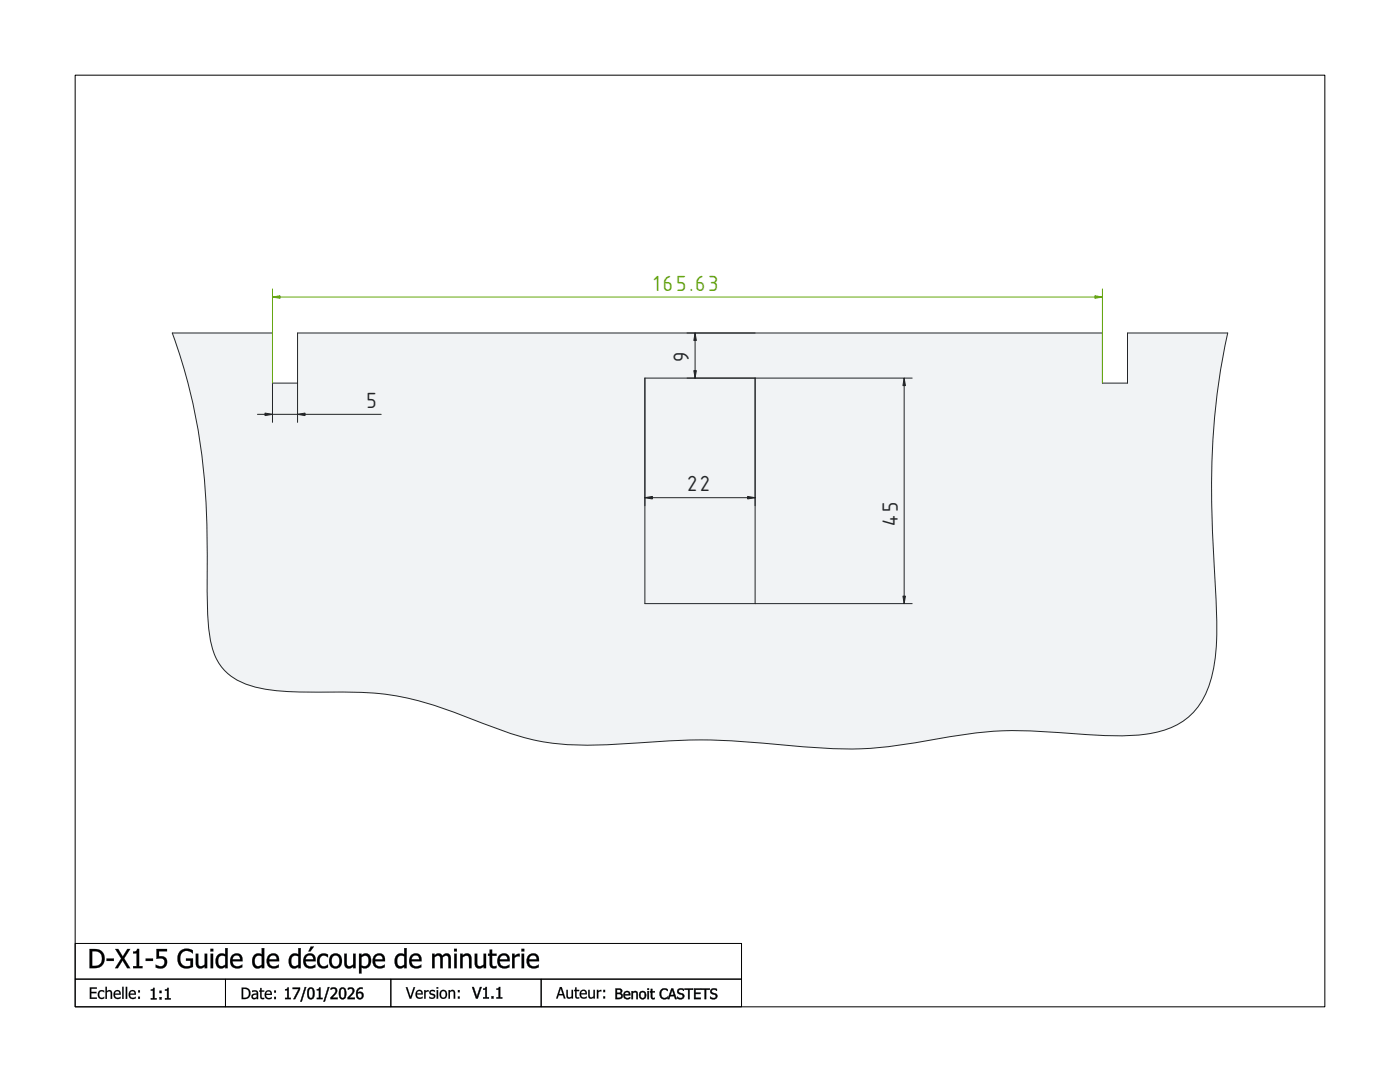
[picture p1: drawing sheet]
<svg xmlns="http://www.w3.org/2000/svg" width="279mm" height="216mm" viewBox="0 0 279 216" stroke-linecap="round" stroke-linejoin="round" font-family="sans-serif">
<defs><g id="words">
<text font-size="5.4" fill="#66a80f" x="130.4" y="58">165.63</text>
<g font-size="5.4" fill="#212529">
<text x="137.5" y="72.3" transform="rotate(-90 137.5 72.3)">9</text>
<text x="73.2" y="81.4">5</text>
<text x="137.2" y="98.1">22</text>
<text x="179.2" y="104.9" transform="rotate(-90 179.2 104.9)">45</text>
</g>
</g></defs>
<g fill="#000">
<path d="M17.9 197h1.4v.3h-1.1v.6h1.1v.3h-1.1v.8h1.1v.3h-1.4zM17.9 197v2.3h1.4v-.3l-1.1 .1v-.9h1.1v-.3h-1.1v-.6h1.1v-.3zM19.7 197.8l.4-.2h.5l.2 .1v.3a.62 .62 0 0 0-.9 0 .62 .62 0 0 0 0 .9l.4 .2 .5-.2v.3l-.3 .1a.74 .74 0 0 1-.9-.4l-.1-.7zM19.7 197.8a1.03 1.03 0 0 0 .3 1.5l.8-.1v-.3a.61 .61 0 0 1-.9 .1 .61 .61 0 0 1 0-.9l.4-.3 .5 .2v-.3a.86 .86 0 0 0-1.1 .1zM21 196.9h.3v.9l.5-.3 .5 .3 .1 1.5h-.3l-.1-1.3a.44 .44 0 0 0-.7 0v1.3h-.3zM21.1 196.9v2.4h.2v-1.3l.5-.2 .3 .2v1.3h.3v-1.1a.57 .57 0 0 0-.4-.6 .57 .57 0 0 0-.7 .2v-.9zM22.9 197.8l.5-.3 .5 .2 .2 .8h-1.2l.3 .5 .5 .1 .4-.2v.3a.95 .95 0 0 1-1.3-.2 .95 .95 0 0 1 .1-1.2zM22.9 197.8l-.2 .7 .2 .6 .8 .2 .4-.1v-.3l-.3 .1a.58 .58 0 0 1-.6 .1 .58 .58 0 0 1-.3-.6h1.2a.7 .7 0 0 0-.3-.9 .7 .7 0 0 0-.9 .2zM23.1 197.9l-.2 .4h.9v-.1a.4 .4 0 0 0-.3-.4 .4 .4 0 0 0-.4 .1zM23.1 197.9l.5-.1 .2 .5h-.9zM24.4 196.9h.3v2.4h-.3zM24.4 196.9v2.4h.3v-2.4zM25.1 196.9h.3v2.4h-.3zM25.1 196.9v2.4h.3v-2.4zM25.9 197.8l.6-.3 .4 .2 .2 .8h-1.1l.2 .5 .5 .1 .4-.2v.3a.94 .94 0 0 1-1.2-.2 .94 .94 0 0 1 0-1.2zM25.9 197.8l-.2 .7 .2 .6 .8 .2 .4-.1v-.3l-.2 .1a.58 .58 0 0 1-.7 .1 .58 .58 0 0 1-.2-.6h1.1v-.2a.68 .68 0 0 0-.4-.7 .68 .68 0 0 0-.8 .2zM26.1 197.9l-.1 .4h.8v-.1a.4 .4 0 0 0-.3-.4 .4 .4 0 0 0-.4 .1zM26.1 197.9l.5-.1 .3 .5h-1zM27.6 197.6h.3v.4h-.3zM27.6 197.6v.4h.3v-.4zM27.6 198.9h.3v.4h-.3zM27.6 198.9v.4h.3v-.4z"/>
<path d="M17.9 197h1.4v.3h-1.1v.6h1.1v.3h-1.1v.8h1.1v.3h-1.4zM19.7 197.8a.88 .88 0 0 1 1.1-.1v.3a.61 .61 0 0 0-.9 0 .61 .61 0 0 0 0 .9 .61 .61 0 0 0 .9 0v.3a.89 .89 0 0 1-1.2-.2 .89 .89 0 0 1 .1-1.2zM21.1 196.9h.2v.9a.57 .57 0 0 1 .7-.2 .57 .57 0 0 1 .4 .6v1.1h-.3v-1a.41 .41 0 0 0-.2-.5 .41 .41 0 0 0-.6 .2v1.3h-.2zM22.9 197.8a.72 .72 0 0 1 .9-.2 .72 .72 0 0 1 .3 .9h-1.2a.66 .66 0 0 0 .5 .6 .66 .66 0 0 0 .7-.2v.3a.94 .94 0 0 1-1.2-.2 .94 .94 0 0 1 0-1.2zM23.1 197.9l-.2 .4h.9a.43 .43 0 0 0-.2-.5 .43 .43 0 0 0-.5 .1zM24.4 196.9h.3v2.4h-.3zM25.1 196.9h.3v2.4h-.3zM25.9 197.8a.72 .72 0 0 1 .9-.2 .72 .72 0 0 1 .3 .9h-1.1a.66 .66 0 0 0 .4 .6 .66 .66 0 0 0 .7-.2v.3a.94 .94 0 0 1-1.2-.2 .94 .94 0 0 1 0-1.2zM26.1 197.9l-.1 .4h.8a.43 .43 0 0 0-.2-.5 .43 .43 0 0 0-.5 .1zM27.6 197.6h.3v.4h-.3zM27.6 198.9h.3v.4h-.3z"/>
<path d="M17.9 189.4h.8a1.92 1.92 0 0 1 2.2 1.9 1.92 1.92 0 0 1-2.1 1.9h-.9zM18.4 189.8v2.9a1.53 1.53 0 0 0 2-1.4 1.53 1.53 0 0 0-2-1.5zM21.3 191.3h1.4v.4h-1.4zM23 189.4h.6l.9 1.5 .9-1.5h.6l-1.2 1.8 1.2 2h-.6l-.9-1.5-1 1.5h-.5l1.2-1.9zM26.6 189.9l.5-.1 .3-.4h.4v3.4h.6v.4h-1.8v-.4h.7v-2.6h-.7zM29.1 191.3h1.4v.4h-1.4zM31.2 189.4h2.1v.4h-1.6v1a1.27 1.27 0 0 1 1.6 1.3 1.27 1.27 0 0 1-1.8 1.1l-.4-.2v-.5a.98 .98 0 0 0 1.2 .2 .98 .98 0 0 0 .5-1.1 1.29 1.29 0 0 0-1.6-.3zM35.9 189.8a2.2 2.2 0 0 1 2.6-.2v.6a1.47 1.47 0 0 0-1.9-.3 1.47 1.47 0 0 0-.6 1.8 1.36 1.36 0 0 0 2 1v-1h-.9v-.4h1.4v1.6a1.98 1.98 0 0 1-2.4-.1 1.98 1.98 0 0 1-.5-2.4zM39.1 190.3h.5v1.6a.65 .65 0 0 0 .2 .9 .65 .65 0 0 0 .9-.2l.2-.1v-2.2h.4v2.9h-.4v-.3a.98 .98 0 0 1-1.2 .3 .98 .98 0 0 1-.6-1zM42 190.3h.5v2.9h-.5zM42 189.3h.6v.5h-.6zM43.5 190.5a1.19 1.19 0 0 1 1.4-.1v-1.2h.5v4h-.5v-.3a1.13 1.13 0 0 1-1.4 .2 1.13 1.13 0 0 1-.5-1.3l.1-.7zM43.7 191a1.36 1.36 0 0 0 .3 1.8h.4l.5-.3v-1.7l-.6-.1zM46.3 190.7a1.22 1.22 0 0 1 1.5-.3 1.22 1.22 0 0 1 .6 1.4h-2a1.11 1.11 0 0 0 .7 .9 1.11 1.11 0 0 0 1.2-.2l-.1 .5a1.55 1.55 0 0 1-2-.3 1.55 1.55 0 0 1 .1-2zM46.7 190.9l-.3 .5h1.5a.73 .73 0 0 0-.4-.7 .73 .73 0 0 0-.8 .2zM50.8 190.5a1.19 1.19 0 0 1 1.4-.1v-1.2h.5v4h-.5v-.3a1.13 1.13 0 0 1-1.4 .2 1.13 1.13 0 0 1-.5-1.3l.1-.7zM51 191a1.36 1.36 0 0 0 .3 1.8h.4l.5-.3v-1.7l-.6-.1zM53.6 190.7a1.22 1.22 0 0 1 1.5-.3 1.22 1.22 0 0 1 .6 1.4h-2a1.11 1.11 0 0 0 .7 .9 1.11 1.11 0 0 0 1.2-.2l-.1 .5a1.55 1.55 0 0 1-2-.3 1.55 1.55 0 0 1 .1-2zM53.9 190.9l-.2 .5h1.5a.73 .73 0 0 0-.4-.7 .73 .73 0 0 0-.9 .2zM58.1 190.5a1.19 1.19 0 0 1 1.4-.1v-1.2h.5v4h-.5v-.3a1.13 1.13 0 0 1-1.4 .2 1.13 1.13 0 0 1-.5-1.3l.1-.7zM58.3 191a1.36 1.36 0 0 0 .3 1.8h.4l.5-.3v-1.7l-.6-.1zM60.9 190.7a1.22 1.22 0 0 1 1.5-.3 1.22 1.22 0 0 1 .6 1.4h-2a1.11 1.11 0 0 0 .7 .9 1.11 1.11 0 0 0 1.2-.2l-.1 .5a1.55 1.55 0 0 1-2-.3 1.55 1.55 0 0 1 .1-2zM61.2 190.9l-.2 .5h1.5a.73 .73 0 0 0-.4-.7 .73 .73 0 0 0-.9 .2zM62 188.9h.6l-.7 .9h-.3zM63.6 190.6a1.49 1.49 0 0 1 1.9-.1v.5a.99 .99 0 0 0-1.3-.2 .99 .99 0 0 0-.4 1.3 .95 .95 0 0 0 .7 .7 .95 .95 0 0 0 1-.3v.5a1.45 1.45 0 0 1-1.8-.1 1.45 1.45 0 0 1-.3-1.8zM66 190.6a1.34 1.34 0 0 1 1.7-.1 1.34 1.34 0 0 1 .5 1.6 1.28 1.28 0 0 1-1.4 1.1 1.28 1.28 0 0 1-1.1-1.5l.1-.6zM66.4 190.9a1.24 1.24 0 0 0 .6 1.9 1.19 1.19 0 0 0 .8-1 1.19 1.19 0 0 0-.6-1.1h-.5zM68.7 190.3h.5v1.6a.65 .65 0 0 0 .3 .9 .65 .65 0 0 0 .8-.2l.2-.1v-2.2h.5v2.9h-.5v-.3a.98 .98 0 0 1-1.2 .3 .98 .98 0 0 1-.6-1zM71.7 190.3h.4v.3a1.12 1.12 0 0 1 1.4-.2 1.12 1.12 0 0 1 .6 1.3 1.27 1.27 0 0 1-.5 1.3 1.27 1.27 0 0 1-1.5 0v1.2h-.4zM72.1 191v1.6a.96 .96 0 0 0 1.2 0 .96 .96 0 0 0 .2-1.2 .76 .76 0 0 0-.5-.7 .76 .76 0 0 0-.9 .3zM74.7 190.7a1.22 1.22 0 0 1 1.6-.3 1.22 1.22 0 0 1 .5 1.4h-2a1.11 1.11 0 0 0 .8 .9 1.11 1.11 0 0 0 1.1-.2v.5a1.55 1.55 0 0 1-2.1-.3 1.55 1.55 0 0 1 .1-2zM75.1 190.9l-.3 .5h1.6a.73 .73 0 0 0-.5-.7 .73 .73 0 0 0-.8 .2zM79.2 190.5a1.19 1.19 0 0 1 1.5-.1v-1.2h.5v4h-.5v-.3a1.13 1.13 0 0 1-1.4 .2 1.13 1.13 0 0 1-.5-1.3l.1-.7zM79.5 191a1.36 1.36 0 0 0 .2 1.8h.4l.6-.3v-1.7l-.7-.1zM82 190.7a1.22 1.22 0 0 1 1.5-.3 1.22 1.22 0 0 1 .6 1.4h-2a1.11 1.11 0 0 0 .8 .9 1.11 1.11 0 0 0 1.1-.2v.5a1.55 1.55 0 0 1-2.1-.3 1.55 1.55 0 0 1 .1-2zM82.4 190.9l-.3 .5h1.6a.73 .73 0 0 0-.5-.7 .73 .73 0 0 0-.8 .2zM86.2 190.3h.5v.3a.88 .88 0 0 1 1.6 .1 .91 .91 0 0 1 1.1-.4 .91 .91 0 0 1 .6 1v1.9h-.5v-1.7a.6 .6 0 0 0-.4-.8 .6 .6 0 0 0-.7 .6v1.9h-.5v-1.7a.62 .62 0 0 0-.4-.8 .62 .62 0 0 0-.8 .3v2.2h-.5zM90.7 190.3h.4v2.9h-.4zM90.6 189.3h.6v.5h-.6zM91.8 190.3h.5v.3a.98 .98 0 0 1 1.2-.3 .98 .98 0 0 1 .6 1v1.9h-.5v-1.7a.66 .66 0 0 0-.3-.8 .66 .66 0 0 0-.8 .2l-.2 .1v2.2h-.5zM94.8 190.3h.4v1.6a.65 .65 0 0 0 .3 .9 .65 .65 0 0 0 .8-.2l.2-.1v-2.2h.5v2.9h-.5v-.3a.98 .98 0 0 1-1.1 .3 .98 .98 0 0 1-.6-1zM97.7 189.5h.5v.8h.9v.4h-.9v1.4a.56 .56 0 0 0 .2 .7 .56 .56 0 0 0 .7-.1v.5a.92 .92 0 0 1-1.4-.9v-1.6h-.3v-.4h.3zM99.6 190.7a1.22 1.22 0 0 1 1.5-.3 1.22 1.22 0 0 1 .6 1.4h-2a1.11 1.11 0 0 0 .8 .9 1.11 1.11 0 0 0 1.1-.2v.5a1.55 1.55 0 0 1-2.1-.3 1.55 1.55 0 0 1 .1-2zM100 190.9l-.3 .5h1.6a.73 .73 0 0 0-.5-.7 .73 .73 0 0 0-.8 .2zM102.2 190.3h.5v.4l.4-.3 .6-.1v.5h-.5l-.5 .3v2.1h-.5zM104.1 190.3h.5v2.9h-.5zM104.1 189.3h.5v.5h-.5zM105.5 190.7a1.22 1.22 0 0 1 1.5-.3 1.22 1.22 0 0 1 .6 1.4h-2a1.11 1.11 0 0 0 .7 .9 1.11 1.11 0 0 0 1.2-.2l-.1 .5a1.55 1.55 0 0 1-2-.3 1.55 1.55 0 0 1 .1-2zM105.8 190.9l-.2 .5h1.5a.73 .73 0 0 0-.4-.7 .73 .73 0 0 0-.9 .2z"/>
<path d="M17.9 189.3l1.7 .1a1.4 1.4 0 0 1 1.1 .9 1.92 1.92 0 0 1-.1 2.1 1.92 1.92 0 0 1-1.8 .8h-.9zM17.9 189.4v3.8l1.6-.1 .6-.2 .6-.7 .2-.9-.4-1.2-.4-.4-.5-.2zM18.4 189.8v2.9l1.1-.1 .7-.6a1.67 1.67 0 0 0-.6-2zM18.4 189.8h.8l.6 .2a1.67 1.67 0 0 1 0 2.5l-.4 .2-1 .1zM21.3 191.3h1.4v.5h-1.4zM21.3 191.3v.4h1.4v-.4zM23 189.3h.6l.9 1.6 .9-1.6h.6l-1.2 1.9 1.2 2h-.6l-.9-1.5-1 1.5h-.6l1.3-1.9zM23 189.4l1.2 1.9-1.2 1.9h.5l1-1.6 .9 1.6h.6l-1.3-2 1.3-1.8h-.6l-.9 1.5-.9-1.5zM26.5 189.9l.6-.1 .2-.5h.5v3.5h.7v.4h-2v-.4h.8v-2.6l-.8 .1zM26.6 189.9v.3h.7v2.6h-.7v.4h1.8v-.4h-.7l.1-3.4h-.4a.56 .56 0 0 1-.8 .5zM29.1 191.3h1.5v.5h-1.5zM29.1 191.3v.4h1.4v-.4zM31.2 189.3h2.2v.5h-1.7v1l.9 .1a1.11 1.11 0 0 1 .7 1.6 1.53 1.53 0 0 1-2.2 .5v-.5l.7 .3h.6l.4-.5v-.3v-.4l-.3-.2h-1.3zM31.2 189.4v1.9l.8-.1 .6 .2a.92 .92 0 0 1 0 1.3 .92 .92 0 0 1-1.3-.1l-.2-.1v.5l.4 .2h1.1l.4-.3 .3-.4-.1-1.1-.2-.4-.4-.1h-.9v-1.1h1.6v-.4zM35.9 189.8l.8-.5h.9l.9 .3v.7a1.79 1.79 0 0 0-2.2-.1 2.33 2.33 0 0 0-.3 1.7l.7 .8 .5 .1 .8-.1v-1h-.9v-.5h1.4v1.7l-.6 .2a1.88 1.88 0 0 1-2-.3 1.88 1.88 0 0 1-.4-2.1zM35.9 189.8a2.55 2.55 0 0 0-.3 2.3l.3 .7 .6 .3 1.1 .1 .9-.3v-1.6h-1.4v.4h.9v1a1.54 1.54 0 0 1-1.7-.3 2.04 2.04 0 0 1 0-2.3l.4-.3 .5-.1 .6 .1 .7 .4v-.6l-.6-.2a1.98 1.98 0 0 0-2 .4zM39.1 190.3h.5l.1 2.3 .4 .2 .8-.3-.1-2.2h.6v2.9h-.6l.1-.3a.98 .98 0 0 1-1.2 .3 .98 .98 0 0 1-.6-1zM39.1 190.3v2.1l.2 .6a1 1 0 0 0 1.1 .1l.5-.3v.4h.4v-2.9h-.4v2.2a.69 .69 0 0 1-.7 .4 .69 .69 0 0 1-.6-.6v-2zM42 190.3h.5v2.9h-.5zM42 190.3v2.9h.5v-2.9zM42 189.3h.6v.6h-.6zM42 189.3v.5h.6v-.5zM43.5 190.5l.7-.3 .7 .2v-1.2h.6v4h-.6v-.3l-.4 .3a.94 .94 0 0 1-1.2-.3 2.07 2.07 0 0 1-.2-1.8zM43.5 190.5a1.87 1.87 0 0 0-.4 1.9l.6 .8h.6l.7-.4-.1 .4h.5v-4h-.5l.1 1.3a1.19 1.19 0 0 0-1.5 0zM43.8 191l-.2 .8 .1 .7 .5 .3 .4-.1 .3-.2v-1.7l-.6-.1zM43.7 190.9l.6-.2 .7 .1v1.7a.82 .82 0 0 1-1.1 .2 .82 .82 0 0 1-.4-.9zM46.3 190.6v.1a1.26 1.26 0 0 1 1.8-.2l.3 .6v.7h-2l.1 .5 .4 .4 .8 .1 .7-.3v.5a1.72 1.72 0 0 1-2.4-.6l-.1-1zM46.3 190.7a1.86 1.86 0 0 0 0 2.2l1.1 .3 .9-.2v-.5l-.4 .2a.98 .98 0 0 1-1 0 .98 .98 0 0 1-.5-.9h2v-.3a1.23 1.23 0 0 0-.7-1.2 1.48 1.48 0 0 0-1.4 .4zM46.7 190.9l-.3 .5h1.5a.7 .7 0 0 0-.4-.7 .7 .7 0 0 0-.8 .2zM46.6 190.8l.4-.2 .6 .1 .3 .3 .1 .5h-1.6zM50.8 190.5l.7-.3 .7 .2v-1.2h.5v4h-.5v-.3l-.4 .3a.94 .94 0 0 1-1.2-.3l-.2-.5-.1-.9 .2-.6zM50.8 190.5a1.87 1.87 0 0 0-.4 1.9l.6 .8h.6l.7-.4-.1 .4h.5v-4h-.5l.1 1.3a1.19 1.19 0 0 0-1.5 0zM51.1 191l-.3 .8 .2 .7 .5 .3 .4-.1 .3-.2v-1.7l-.6-.1zM51 190.9l.6-.2 .7 .1v1.7a.83 .83 0 0 1-1.1 .2 .83 .83 0 0 1-.4-.9zM53.6 190.6v.1a1.26 1.26 0 0 1 1.8-.2l.3 .6v.7h-2l.1 .5 .4 .4 .8 .1 .7-.3v.5a1.72 1.72 0 0 1-2.4-.6l-.1-1zM53.6 190.7a1.86 1.86 0 0 0 0 2.2l1.1 .3 .9-.2v-.5l-.4 .2a.98 .98 0 0 1-1 0 .98 .98 0 0 1-.5-.9h2a1.34 1.34 0 0 0-.7-1.5 1.48 1.48 0 0 0-1.4 .4zM53.9 190.9l-.2 .5h1.5v-.3a.77 .77 0 0 0-1.3-.2zM53.9 190.8l.4-.2 .6 .1 .2 .3 .1 .5h-1.5zM58.1 190.5l.7-.3 .7 .2v-1.2h.5v4h-.5v-.3l-.4 .3a.94 .94 0 0 1-1.2-.3 2.07 2.07 0 0 1-.2-1.8zM58.1 190.5a1.87 1.87 0 0 0-.4 1.9l.5 .8h.7l.7-.4-.1 .4h.5v-4h-.5l.1 1.3a1.19 1.19 0 0 0-1.5 0zM58.3 191l-.2 .8 .2 .7 .5 .3 .4-.1 .3-.2v-1.7l-.6-.1zM58.3 190.9l.6-.2 .7 .1v1.7a.83 .83 0 0 1-1.1 .2 .83 .83 0 0 1-.4-.9zM60.9 190.6v.1a1.26 1.26 0 0 1 1.8-.2l.3 .6v.7h-2l.1 .5 .4 .4 .8 .1 .7-.3v.5a1.72 1.72 0 0 1-2.4-.6l-.1-1zM60.9 190.7a1.86 1.86 0 0 0 0 2.2l1.1 .3 .9-.2v-.5l-.4 .2a.98 .98 0 0 1-1 0 .98 .98 0 0 1-.5-.9h2a1.34 1.34 0 0 0-.7-1.5 1.48 1.48 0 0 0-1.4 .4zM61.2 190.9l-.2 .5h1.5v-.3a.77 .77 0 0 0-1.3-.2zM61.2 190.8l.4-.2 .5 .1 .3 .3 .1 .5h-1.5zM62 188.9h.7l-.7 1h-.5zM62 188.9l-.4 1 .3-.1 .7-.9zM63.6 190.6l.6-.3h.7l.6 .2v.5l-.6-.3a.94 .94 0 0 0-1 .4 .94 .94 0 0 0-.1 1l.2 .4a1.01 1.01 0 0 0 1 .2l.5-.3v.6l-.4 .2a1.41 1.41 0 0 1-1.6-.4 1.41 1.41 0 0 1-.1-1.7zM63.7 190.7a2.01 2.01 0 0 0-.3 1.7l.2 .5 .5 .3h.5l.9-.2-.1-.5a.98 .98 0 0 1-1.3 .2 .98 .98 0 0 1-.3-1.3l.2-.5a.84 .84 0 0 1 1.1-.1l.4 .2-.1-.5a1.5 1.5 0 0 0-1.7 .2zM66 190.6a1.25 1.25 0 0 1 1.9 0 1.56 1.56 0 0 1 .3 1.8 1.56 1.56 0 0 1-1.5 .9 1.65 1.65 0 0 1-.7-2.7zM66.1 190.7a1.99 1.99 0 0 0-.1 2.2 1.35 1.35 0 0 0 1.9 0 2.09 2.09 0 0 0 0-2.3 1.3 1.3 0 0 0-1.8 .1zM66.4 190.9l-.2 .8 .2 .9a.8 .8 0 0 0 1 .1 .8 .8 0 0 0 .3-1 .79 .79 0 0 0-.3-.9 .79 .79 0 0 0-1 .1zM66.4 190.9a.71 .71 0 0 1 1.1 0h.1a1.39 1.39 0 0 1-.4 1.9 .98 .98 0 0 1-1-.4 .98 .98 0 0 1 0-1zM68.7 190.3h.5l.1 2.3 .4 .2 .8-.3v-2.2h.5v2.9h-.5v-.3a.98 .98 0 0 1-1.2 .3 .98 .98 0 0 1-.6-1zM68.7 190.3v2.1l.3 .6a1 1 0 0 0 1 .1l.5-.3v.4h.5v-2.9h-.5v2.2a.69 .69 0 0 1-.7 .4 .69 .69 0 0 1-.6-.6v-2zM71.6 190.3h.6l-.1 .3 .4-.3a.91 .91 0 0 1 1.3 .3 1.68 1.68 0 0 1-.9 2.7l-.8-.3 .1 1.3h-.6zM71.7 190.3v3.9h.4v-1.2l.4 .2a1.27 1.27 0 0 0 1.2-.4 1.85 1.85 0 0 0-.4-2.5 1.25 1.25 0 0 0-1.2 .4v-.4zM72.1 191v1.6l.7 .2 .6-.3a1.5 1.5 0 0 0-.3-1.7l-.4-.1zM72.1 191l.8-.3 .5 .3a1.25 1.25 0 0 1-.6 1.8l-.7-.1zM74.7 190.6v.1a1.26 1.26 0 0 1 1.8-.2l.3 .6 .1 .7h-2.1l.2 .5 .3 .4 .8 .1 .7-.3v.5a1.72 1.72 0 0 1-2.4-.6v-1zM74.7 190.7a1.86 1.86 0 0 0 0 2.2l1.1 .3 1-.2v-.5l-.4 .2a.98 .98 0 0 1-1.1 0 .98 .98 0 0 1-.5-.9h2a1.34 1.34 0 0 0-.6-1.5 1.48 1.48 0 0 0-1.5 .4zM75.1 190.9l-.3 .5h1.6l-.1-.3a.77 .77 0 0 0-1.2-.2zM75.1 190.8l.4-.2 .5 .1 .3 .3 .1 .5h-1.6zM79.2 190.5l.8-.3 .7 .2-.1-1.2h.6v4h-.6v-.3l-.4 .3a.94 .94 0 0 1-1.1-.3h-.1a2.07 2.07 0 0 1-.1-1.8zM79.3 190.5a1.87 1.87 0 0 0-.4 1.9l.5 .8h.7l.6-.4v.4h.5v-4h-.5v1.3a1.19 1.19 0 0 0-1.4 0zM79.5 191l-.2 .8 .1 .7 .5 .3 .4-.1 .4-.2v-1.7l-.7-.1zM79.4 190.9l.6-.2 .7 .1v1.7a.83 .83 0 0 1-1 .2 .83 .83 0 0 1-.5-.9zM82 190.6v.1a1.19 1.19 0 0 1 2.1 .2l.1 .9h-2.1l.2 .5 .3 .4 .8 .1 .7-.3v.5a1.91 1.91 0 0 1-2.1-.1 1.85 1.85 0 0 1 0-2.3zM82 190.7a1.53 1.53 0 0 0-.3 1.6 1.53 1.53 0 0 0 1.4 .9l1-.2v-.5l-.4 .2a.98 .98 0 0 1-1.1 0 .98 .98 0 0 1-.5-.9h2l-.1-1-.6-.5a1.48 1.48 0 0 0-1.4 .4zM82.4 190.9l-.3 .5h1.6l-.1-.3a.77 .77 0 0 0-1.2-.2zM82.4 190.8l.4-.2 .5 .1 .3 .3 .1 .5h-1.6zM86.2 190.3h.6l-.1 .3 .4-.3a.76 .76 0 0 1 1.2 .4l.4-.3a.78 .78 0 0 1 1 .1l.3 .6v2.1h-.5l-.1-2.2a.49 .49 0 0 0-.4-.3 .49 .49 0 0 0-.5 .2l-.2 .1 .1 2.2h-.6v-2.2a.49 .49 0 0 0-.4-.3 .49 .49 0 0 0-.5 .2l-.2 .1 .1 2.2h-.6zM86.2 190.3v2.9h.5v-2.2l.3-.2 .5-.1 .4 .3v2.2h.5l-.1-2.2 .7-.3h.3l.2 .3v2.2h.5l-.1-1.9a1.01 1.01 0 0 0-.4-1 1.11 1.11 0 0 0-1.2 .5 .86 .86 0 0 0-.8-.5 .86 .86 0 0 0-.8 .4v-.4zM90.6 190.3h.6v2.9h-.6zM90.7 190.3v2.9h.4v-2.9zM90.6 189.3h.6v.6h-.6zM90.6 189.3v.5h.6v-.5zM91.8 190.3h.6l-.1 .3 .5-.3a.85 .85 0 0 1 1.1 .2l.2 .5v2.2h-.5l-.1-2.3a.76 .76 0 0 0-1.2 .2l.1 2.1h-.6zM91.8 190.3v2.9h.5v-2.2l.8-.3h.3l.2 .3v2.2h.5v-1.9a.97 .97 0 0 0-.7-1 .97 .97 0 0 0-1.1 .4v-.4zM94.7 190.3h.6v2.3l.5 .2 .7-.3v-2.2h.5v2.9h-.5v-.3a.99 .99 0 0 1-1.7-.2zM94.8 190.3v2.1l.2 .6a1 1 0 0 0 1.1 .1l.4-.3v.4h.5v-2.9h-.5v2.2a.69 .69 0 0 1-.7 .4 .69 .69 0 0 1-.6-.6v-2zM97.7 189.5h.5v.8h.9v.4h-.9l.1 1.8 .1 .3 .7-.1v.5a.95 .95 0 0 1-1.4-.9v-1.6h-.3v-.4h.3zM97.7 189.5l.1 .8h-.4v.4h.4v2.1l.5 .4h.8v-.5l-.4 .1-.4-.1-.1-.6v-1.4h.9v-.4h-.9v-.8zM99.6 190.6v.1a1.26 1.26 0 0 1 1.8-.2v.1a1.39 1.39 0 0 1 .3 1.2h-2l.3 .8 .4 .2h.6l.7-.3v.5a1.72 1.72 0 0 1-2.4-.6l-.1-1zM99.6 190.7a1.86 1.86 0 0 0 0 2.2l1.1 .3 1-.2v-.5l-.4 .2a.98 .98 0 0 1-1.1 0 .98 .98 0 0 1-.5-.9h2l-.1-.8-.6-.7a1.48 1.48 0 0 0-1.4 .4zM100 190.9l-.3 .5h1.6l-.1-.3a.77 .77 0 0 0-1.2-.2zM100 190.8l.4-.2 .5 .1 .3 .3 .1 .5h-1.6zM102.2 190.3h.5v.4l.4-.3 .6-.1v.6h-.5l-.5 .2v2.1h-.5zM102.2 190.3v2.9h.5v-2.1l.5-.3h.5v-.5l-.5 .1-.5 .4v-.5zM104.1 190.3h.5v2.9h-.5zM104.1 190.3v2.9h.5v-2.9zM104 189.3h.6v.6h-.6zM104.1 189.3v.5h.5v-.5zM105.4 190.6l.1 .1a1.22 1.22 0 0 1 1.5-.4 1.22 1.22 0 0 1 .6 1.5h-2l.2 .8 .5 .2h.5l.7-.3v.5a1.91 1.91 0 0 1-2-.1 1.85 1.85 0 0 1-.1-2.3zM105.5 190.7a1.53 1.53 0 0 0-.3 1.6 1.53 1.53 0 0 0 1.3 .9l1-.2v-.5l-.4 .2a.98 .98 0 0 1-1 0 .98 .98 0 0 1-.5-.9h2l-.1-.8-.6-.7a1.48 1.48 0 0 0-1.4 .4zM105.8 190.9l-.2 .5h1.5v-.3a.77 .77 0 0 0-1.3-.2zM105.8 190.8l.4-.2 .5 .1 .3 .3 .1 .5h-1.5z"/>
<path d="M30.1 197.5l.7-.4v2.1h.4v.2h-1.1v-.2h.4v-1.5h-.4zM31.9 197.7h.3v.4h-.3zM31.9 199h.3v.4h-.3zM32.9 197.5l.7-.4v2.1h.4v.2h-1.1v-.2h.4v-1.5h-.4z"/>
<path d="M30.1 197.4h.4v-.3h.4l-.1 2.1 .5-.1v.4h-1.2v-.4h.4v-1.4h-.4zM30.1 197.5v.2l.5-.1v1.6h-.5v.2h1.1v-.2h-.4v-2.1h-.2a.35 .35 0 0 1-.5 .4zM31.8 197.7h.5v.5h-.5zM31.9 197.7v.4h.3v-.4zM31.8 198.9h.5v.6h-.5zM31.9 199v.4h.3v-.4zM32.9 197.4h.4l.1-.3h.3l-.1 2.1 .5-.1v.4h-1.2v-.4h.4v-1.4h-.4zM32.9 197.5v.2l.5-.1v1.6h-.5v.2h1.1v-.2h-.4v-2.1h-.2a.35 .35 0 0 1-.5 .4z"/>
<path d="M48.2 197.1a1.55 1.55 0 0 1 1.6 .4 1.17 1.17 0 0 1 .1 1.3 1.17 1.17 0 0 1-1.2 .6h-.5zM48.5 197.3v1.8a.92 .92 0 0 0 1.2-.9 .92 .92 0 0 0-1.2-.9zM50.5 198.6a.38 .38 0 0 0 .2 .6 .38 .38 0 0 0 .5-.3v-.4zM50.3 197.7l.2-.1a.66 .66 0 0 1 1 .6v1.2h-.3v-.2a.59 .59 0 0 1-1-.1 .59 .59 0 0 1 .6-.8l.4-.1v-.2l-.4-.1-.5 .1zM51.9 197.1h.3v.5h.5v.3h-.5v1.1l.2 .1h.3v.2a.56 .56 0 0 1-.8-.5v-.9h-.2v-.3h.2zM53 197.8a.72 .72 0 0 1 .9-.1 .72 .72 0 0 1 .4 .8h-1.2a.66 .66 0 0 0 .4 .6 .66 .66 0 0 0 .7-.2v.4a.94 .94 0 0 1-1.2-.2 .94 .94 0 0 1 0-1.3zM53.2 198l-.1 .3h.9a.43 .43 0 0 0-.3-.4 .43 .43 0 0 0-.5 .1zM54.7 197.6h.4v.5h-.4zM54.7 198.9h.4v.5h-.4z"/>
<path d="M48.2 197a1.48 1.48 0 0 1 1.7 .6 1.16 1.16 0 0 1 0 1.3 1.16 1.16 0 0 1-1.2 .5h-.5zM48.2 197.1v2.3l1.3-.2 .4-.6v-1l-.7-.5zM48.5 197.3v1.8a.96 .96 0 0 0 1.1-.4v-.1a.93 .93 0 0 0-.5-1.2zM48.5 197.3l.7 .1 .4 .3a1.06 1.06 0 0 1-.2 1.3l-.9 .1zM50.5 198.6v.5h.4l.3-.2v-.4zM50.5 198.6l.7-.2v.5a.45 .45 0 0 1-.4 .2 .45 .45 0 0 1-.4-.3zM50.3 197.7l.2-.1a.79 .79 0 0 1 1 .3v1.5h-.3v-.2l-.2 .1a.55 .55 0 0 1-.7 0 .55 .55 0 0 1-.1-.7l.4-.3 .6-.1a.49 .49 0 0 0-.3-.4 .49 .49 0 0 0-.6 .2zM50.3 197.7v.3l.8-.1 .1 .3a.74 .74 0 0 0-.7 .1 .74 .74 0 0 0-.3 .8l.3 .3h.4l.3-.3v.3h.3l-.1-1.6-.3-.2zM51.9 197.1h.3v.5h.5v.3h-.5v1l.1 .2h.4v.3a.58 .58 0 0 1-.8-.6v-.9h-.2v-.3h.2zM51.9 197.1v.6l-.2-.1v.3h.2l.1 1.2 .2 .2h.5v-.2h-.4l-.1-.4v-.8h.5v-.3l-.5 .1v-.6zM53 197.8a.73 .73 0 0 1 1.1 0l.2 .7h-1.2l.3 .6h.4l.5-.2v.4a.95 .95 0 0 1-1.3-.2 .95 .95 0 0 1 0-1.3zM53 197.8l-.2 .7 .2 .7 .8 .2 .4-.1v-.4l-.2 .2a.58 .58 0 0 1-.6 0 .58 .58 0 0 1-.3-.6h1.2a.8 .8 0 0 0-.4-.9h-.5zM53.2 198l-.1 .3h.9l-.2-.4zM53.2 198l.6-.2 .2 .5h-.9zM54.7 197.6h.4v.5h-.4zM54.7 197.6v.5h.4v-.5zM54.7 198.9h.4v.5h-.4zM54.7 198.9v.5h.4v-.5z"/>
<path d="M56.9 197.4l.7-.3v2h.4v.3h-1.1v-.3h.4v-1.5h-.4zM58.4 197.1h1.5v.3l-1 2h-.3l1-2.1h-1.2zM60.8 197h.3l-.9 2.9h-.2zM61.6 197.2l.4-.2a.9 .9 0 0 1 .8 1.2l-.1 .4a.72 .72 0 0 1-.7 .8 .72 .72 0 0 1-.7-.8l.1-1.1zM61.8 197.3l-.2 .7a.9 .9 0 0 0 .4 1.2 1.01 1.01 0 0 0 .4-1.4 .41 .41 0 0 0-.1-.4 .41 .41 0 0 0-.5-.1zM63.2 197.4l.7-.3v2h.5v.3h-1.2v-.3h.5v-1.5h-.5zM65.5 197h.2l-.9 2.9h-.2zM66 197.2a.8 .8 0 0 1 1.2 .2 .8 .8 0 0 1-.3 1.1l-.6 .6h1.1v.3h-1.4v-.4l.3-.2a1.13 1.13 0 0 0 .6-1.4l-.4-.1-.5 .2zM68 197.2l.4-.2a.9 .9 0 0 1 .7 1.2v.4a.72 .72 0 0 1-.7 .8 .72 .72 0 0 1-.7-.8v-1.1zM68.2 197.3l-.2 .7a.9 .9 0 0 0 .4 1.2 1.01 1.01 0 0 0 .4-1.4 .41 .41 0 0 0-.2-.4 .41 .41 0 0 0-.4-.1zM69.4 197.2a.8 .8 0 0 1 1.2 .2 .8 .8 0 0 1-.3 1.1l-.6 .6h1.1v.3h-1.4v-.4l.3-.2a1.13 1.13 0 0 0 .6-1.4l-.4-.1-.5 .2zM71.5 197.2l.7-.2 .1 .1v.3a.67 .67 0 0 0-.9 .7 .74 .74 0 0 1 1.1 .3 .74 .74 0 0 1-.6 1 .74 .74 0 0 1-.8-.9 1.56 1.56 0 0 1 .4-1.3zM71.4 198.3v.1a.5 .5 0 0 0 .2 .7 .5 .5 0 0 0 .7-.3 .5 .5 0 0 0-.4-.6z"/>
<path d="M56.9 197.3h.4v-.3h.4l-.1 2.1h.5v.3h-1.2v-.3h.4v-1.5h-.4zM56.9 197.4v.2h.5v1.6l-.5-.1v.3h1.1v-.3l-.4 .1v-2.1h-.2a.35 .35 0 0 1-.5 .3zM58.4 197h1.5v.4l-1 2h-.4l1.1-2.1-1.2 .1zM58.4 197.1v.2h1.3l-1.1 2 .3 .1 1-2v-.3zM60.8 196.9h.4l-1 3h-.3zM60.8 197l-.8 2.9h.2l.9-2.9zM61.6 197.1l.2-.1a.61 .61 0 0 1 .8 .3 1.69 1.69 0 0 1-.3 2.1 .87 .87 0 0 1-.9-.3 .87 .87 0 0 1-.1-.9l.1-.7zM61.7 197.2a2.28 2.28 0 0 0-.2 1.9 .74 .74 0 0 0 1.1 0 2.28 2.28 0 0 0-.2-1.9l-.4-.1zM61.7 197.5v1.1l.1 .5h.4l.2-.9a.56 .56 0 0 0 0-.6 .56 .56 0 0 0-.5-.2zM61.8 197.3h.4l.2 .2 .1 .9-.1 .5a.34 .34 0 0 1-.4 .3 .34 .34 0 0 1-.3-.3l-.1-.9zM63.2 197.3h.4l.1-.3h.3l-.1 2.1h.5v.3h-1.2v-.3h.5v-1.5h-.5zM63.2 197.4v.2h.5v1.6l-.5-.1v.3h1.2v-.3l-.5 .1v-2.1h-.1a.35 .35 0 0 1-.6 .3zM65.4 196.9h.4l-.9 3h-.4zM65.5 197l-.9 2.9h.2l.9-2.9zM66 197.1l.6-.1 .5 .2a.71 .71 0 0 1 .1 .9l-.9 1h1.1v.3h-1.5v-.4l1-1 .1-.3-.3-.4-.7 .2zM66 197.2v.3l.5-.2 .4 .1a.75 .75 0 0 1-.4 1.1l-.5 .5v.4h1.4v-.3h-1.2l.8-.8 .3-.6a.76 .76 0 0 0-1.3-.5zM67.9 197.1l.2-.1a.61 .61 0 0 1 .8 .3h.1a1.69 1.69 0 0 1-.4 2.1 .86 .86 0 0 1-1-1.2l.1-.7zM68 197.2a2.28 2.28 0 0 0-.2 1.9 .74 .74 0 0 0 1.1 0 2.28 2.28 0 0 0-.1-1.9l-.4-.1zM68 197.5v1.1l.2 .5h.4l.1-.9a.56 .56 0 0 0 0-.6 .56 .56 0 0 0-.5-.2zM68.1 197.3h.4l.2 .2 .1 .9-.1 .5a.34 .34 0 0 1-.3 .3 .34 .34 0 0 1-.4-.3l-.1-.9zM69.4 197.1l.6-.1 .6 .2a.71 .71 0 0 1 0 .9l-.9 1h1.1v.3h-1.4v-.4l.9-1 .1-.3-.2-.4-.8 .2zM69.4 197.2v.3l.6-.2 .4 .2a.96 .96 0 0 1-.5 1l-.5 .5v.4h1.4v-.3h-1.2l.8-.8 .3-.4a.67 .67 0 0 0-.7-.8zM71.4 197.3l.4-.3h.4h.2l-.1 .4a.63 .63 0 0 0-.9 .7l.2-.2h.5l.4 .4a.71 .71 0 0 1-.2 .9 .64 .64 0 0 1-1 0 1.51 1.51 0 0 1-.2-1.4zM71.3 197.4l-.2 .6v.9l.4 .5 .6-.1 .4-.4v-.5l-.2-.4-.4-.1-.6 .2 .3-.6 .3-.2 .4 .1v-.3h-.5zM71.4 198.3v.5l.3 .3 .4-.1a.51 .51 0 0 0-.2-.8zM71.3 198.3l.7-.2 .2 .3a.48 .48 0 0 1 0 .6 .48 .48 0 0 1-.7 .1z"/>
<path d="M81 197h.3l.6 1.9 .6-1.9h.3l-.7 2.3h-.3zM83.1 197.8a.72 .72 0 0 1 .9-.2 .72 .72 0 0 1 .4 .8h-1.2a.66 .66 0 0 0 .4 .6 .66 .66 0 0 0 .7-.1v.3a.94 .94 0 0 1-1.2-.2 .94 .94 0 0 1 0-1.2zM83.3 197.9l-.1 .3h.9a.43 .43 0 0 0-.2-.4 .43 .43 0 0 0-.6 .1zM84.7 197.6h.2v.2l.6-.2v.3l-.6 .2v1.2h-.2zM85.8 197.7l.8-.1h.2v.3a.47 .47 0 0 0-.5-.2 .47 .47 0 0 0-.3 .4l.2 .1a.58 .58 0 0 1 .6 .8 .58 .58 0 0 1-.9 .3l-.2-.1v-.4a.5 .5 0 0 0 .5 .3 .5 .5 0 0 0 .4-.4l-.3-.1a.53 .53 0 0 1-.6-.3 .53 .53 0 0 1 .1-.6zM87.1 197.6h.3v1.7h-.3zM87.1 197h.3v.3h-.3zM87.9 197.7a.87 .87 0 0 1 1.4 .5 .87 .87 0 0 1-.8 1.1 .94 .94 0 0 1-.8-.6 .94 .94 0 0 1 .2-1zM88.1 197.9a.6 .6 0 0 0-.1 .8 .6 .6 0 0 0 .8 .2 .6 .6 0 0 0 .1-.8 .6 .6 0 0 0-.8-.2zM89.5 197.6h.3v.1a.57 .57 0 0 1 .7-.2 .57 .57 0 0 1 .3 .7v1.1h-.3v-1a.41 .41 0 0 0-.2-.5 .41 .41 0 0 0-.5 .2v1.3h-.3zM91.4 197.6h.3v.4h-.3zM91.4 198.8h.3v.5h-.3z"/>
<path d="M81 197h.3l.6 1.9 .6-1.9h.4l-.8 2.3h-.4zM81 197l.8 2.3h.3l.7-2.3h-.3l-.6 1.9-.6-1.9zM83.1 197.7l.6-.2 .5 .2 .2 .8h-1.2l.3 .5h.4l.5-.2v.4a.94 .94 0 0 1-1.3-.2 .94 .94 0 0 1 0-1.2zM83.2 197.8l-.3 .6 .2 .7 .8 .2 .4-.1v-.3l-.2 .1a.58 .58 0 0 1-.6 0 .58 .58 0 0 1-.3-.6h1.2l-.1-.5-.3-.3h-.5zM83.3 197.9l-.1 .3h.9l-.2-.4zM83.3 197.9l.6-.1 .2 .4h-.9zM84.6 197.5h.4l-.1 .3 .7-.2v.3l-.7 .2 .1 1.2h-.4zM84.7 197.6v1.7h.2v-1.3l.6-.1v-.3l-.6 .2v-.2zM85.8 197.6l.5-.1 .4 .1h.1v.4a.4 .4 0 0 0-.5-.3 .4 .4 0 0 0-.3 .5h.2a.57 .57 0 0 1 .7 .7 .57 .57 0 0 1-.8 .4l-.5-.1v-.4l.5 .2 .5-.1a.4 .4 0 0 0-.6-.4 .49 .49 0 0 1-.3-.3 .49 .49 0 0 1 .1-.5zM85.9 197.7l-.2 .3 .1 .3 .7 .4a.44 .44 0 0 1-.3 .4 .44 .44 0 0 1-.5-.2v.3l.5 .1 .5-.1 .2-.3-.1-.4-.7-.3-.2-.2 .4-.3 .5 .2v-.3l-.5-.1zM87.1 197.5h.3v1.8h-.3zM87.1 197.6v1.7h.3v-1.7zM87.1 197h.4v.3h-.4zM87.1 197v.3h.3v-.3zM87.9 197.7a.76 .76 0 0 1 .9-.1 .76 .76 0 0 1 .4 .8 .81 .81 0 0 1-.9 .9 .81 .81 0 0 1-.6-1.2zM87.9 197.8l-.2 .6 .2 .7a.78 .78 0 0 0 1.1 0 1.28 1.28 0 0 0 0-1.4l-.5-.2zM88.1 197.9l-.1 .5 .1 .5a.52 .52 0 0 0 .7 0 .52 .52 0 0 0 .1-.7l-.1-.3a.42 .42 0 0 0-.7 0zM88.1 197.9a.43 .43 0 0 1 .7 0 .62 .62 0 0 1 .1 .8 .62 .62 0 0 1-.8 .2l-.1-.5zM89.5 197.5h.3v.2l.5-.2 .4 .2 .1 .3v1.3h-.3v-1.4a.44 .44 0 0 0-.7 .1v1.3h-.3zM89.5 197.6v1.7h.3v-1.3l.4-.2 .3 .2v1.3h.3v-1.1a.57 .57 0 0 0-.4-.6 .57 .57 0 0 0-.6 .2v-.2zM91.4 197.5h.4v.5h-.4zM91.4 197.6v.4h.3v-.4zM91.4 198.8h.4v.5h-.4zM91.4 198.8v.5h.3v-.5z"/>
<path d="M94.2 197h.3l.7 1.9 .6-1.9h.3l-.8 2.2h-.3zM96.4 197.3l.8-.3v2h.4v.2h-1.2v-.2h.5v-1.5h-.5zM98.1 198.8h.4v.4h-.4zM99.1 197.3l.7-.3v2h.4v.2h-1.1v-.2h.4v-1.5h-.4z"/>
<path d="M94.2 196.9h.4l.6 2 .6-2h.4l-.8 2.4h-.4zM94.2 197l.8 2.2h.3l.8-2.2h-.3l-.6 2-.7-2zM96.4 197.2h.4l.1-.3h.3v2.1h.4v.3h-1.2v-.3h.5v-1.5h-.5zM96.4 197.3v.2l.5-.1v1.6h-.5v.2h1.2v-.2h-.5l.1-2h-.2a.35 .35 0 0 1-.6 .3zM98.1 198.8h.4v.5h-.4zM98.1 198.8v.4h.4v-.4zM99.1 197.2h.4v-.3h.4l-.1 2.1h.5v.3h-1.2v-.3h.4v-1.5h-.4zM99.1 197.3v.2l.5-.1v1.6h-.5v.2h1.1v-.2h-.4v-2h-.2a.35 .35 0 0 1-.5 .3z"/>
<path d="M111.7 196.9h.4l.8 2.4h-.4l-.2-.7h-.8l-.2 .7h-.3zM111.7 197l-.7 2.2h.3l.2-.6h.9l.1 .6h.4l-.8-2.2zM111.9 197.3l-.3 1h.6zM111.9 197.2l.4 1.2h-.8zM113 197.5h.3l.1 1.4 .2 .1 .5-.2v-1.3h.3v1.8h-.3v-.2a.61 .61 0 0 1-.9 0l-.2-.3zM113 197.5l.1 1.4 .5 .4 .5-.3v.2h.3v-1.7h-.3v1.3a.4 .4 0 0 1-.4 .3 .4 .4 0 0 1-.4-.4v-1.2zM114.8 197h.3v.5h.5v.3h-.5v1l.1 .2h.4v.2a.58 .58 0 0 1-.8-.5v-.9h-.2v-.3h.2zM114.8 197v.5h-.2v.3l.2-.1 .1 1.3 .2 .2h.5v-.2h-.5l-.1-.4v-.9l.6 .1v-.3h-.6l.1-.5zM115.9 197.7l.6-.2 .5 .2 .1 .7h-1.1l.2 .5 .5 .1 .4-.2v.3a.95 .95 0 0 1-1.2-.1 .95 .95 0 0 1 0-1.3zM115.9 197.7l-.2 .7 .2 .7 .8 .2 .4-.2v-.3l-.2 .2a.58 .58 0 0 1-.7 0 .58 .58 0 0 1-.2-.6h1.1v-.5a.69 .69 0 0 0-1.2-.2zM116.1 197.9l-.1 .3h.9l-.1-.1a.4 .4 0 0 0-.3-.4 .4 .4 0 0 0-.4 .2zM116.1 197.8l.5-.1 .3 .5h-1zM117.4 197.5h.3v1.4l.3 .1 .4-.2v-1.3h.3v1.8h-.3v-.2a.55 .55 0 0 1-.5 .2 .55 .55 0 0 1-.5-.4zM117.4 197.5l.1 1.4 .1 .2 .3 .2 .6-.3-.1 .2h.3v-1.7h-.3v1.3a.41 .41 0 0 1-.4 .3 .41 .41 0 0 1-.3-.4v-1.2zM119.1 197.5h.3v.3l.6-.3v.4l-.6 .1v1.3h-.3zM119.1 197.5v1.7h.3v-1.2l.6-.2v-.3l-.6 .3v-.3zM120.4 197.5h.4v.5h-.4zM120.4 197.5v.5h.4v-.5zM120.4 198.8h.4v.5h-.4zM120.4 198.8v.4h.4v-.4z"/>
<path d="M111.7 197h.4l.8 2.2h-.4l-.2-.6h-.8l-.2 .6h-.3zM111.9 197.3l-.3 1h.7zM113 197.5h.3v1a.41 .41 0 0 0 .2 .5 .41 .41 0 0 0 .6-.2v-1.3h.3v1.7h-.3v-.1a.57 .57 0 0 1-.7 .2 .57 .57 0 0 1-.4-.7zM114.8 197h.3v.5h.5v.3h-.5v1.1l.2 .1h.3v.2a.56 .56 0 0 1-.8-.5v-.9h-.2v-.3h.2zM115.9 197.7a.72 .72 0 0 1 .9-.1 .72 .72 0 0 1 .3 .8h-1.1a.66 .66 0 0 0 .4 .6 .66 .66 0 0 0 .7-.2v.3a.94 .94 0 0 1-1.2-.1 .94 .94 0 0 1 0-1.3zM116.1 197.9l-.1 .3h.9a.43 .43 0 0 0-.3-.5 .43 .43 0 0 0-.5 .2zM117.4 197.5h.3v1a.41 .41 0 0 0 .2 .5 .41 .41 0 0 0 .5-.2v-1.3h.3v1.7h-.3v-.1a.57 .57 0 0 1-.7 .2 .57 .57 0 0 1-.3-.7zM119.1 197.5h.3v.3l.6-.3v.3l-.6 .2v1.2h-.3zM120.4 197.5h.4v.5h-.4zM120.4 198.8h.4v.4h-.4z"/>
<path d="M122.8 197.3h.6a.52 .52 0 0 1 .7 .2 .52 .52 0 0 1-.2 .7 .62 .62 0 0 1 .3 .8 .62 .62 0 0 1-.8 .4h-.6zM123.1 197.5v.6h.3a.33 .33 0 0 0 .5-.3 .33 .33 0 0 0-.5-.3zM123.1 198.3v.8a.54 .54 0 0 0 .6 0 .54 .54 0 0 0 .2-.6l-.2-.1zM124.6 198a.67 .67 0 0 1 .9-.2 .67 .67 0 0 1 .3 .8h-1.1a.63 .63 0 0 0 1 .4v.3a.87 .87 0 0 1-1.1-.2 .87 .87 0 0 1 0-1.1zM124.8 198.1l-.1 .3h.8l-.2-.4zM126 197.8h.3v.2a.54 .54 0 0 1 .6-.2 .54 .54 0 0 1 .4 .5v1.1h-.3v-.9a.38 .38 0 0 0-.2-.5 .38 .38 0 0 0-.5 .2v1.2h-.3zM127.7 198a.76 .76 0 0 1 1.1 .1 .76 .76 0 0 1-.1 1 .76 .76 0 0 1-1 .1l-.2-.6zM127.9 198.1a.56 .56 0 0 0-.1 .8 .56 .56 0 0 0 .8 .1 .56 .56 0 0 0 .1-.7 .56 .56 0 0 0-.8-.2zM129.2 197.8h.3v1.6h-.3zM129.2 197.2h.3v.3h-.3zM129.9 197.3h.3v.5h.5v.2h-.5v1l.1 .1h.4v.2a.53 .53 0 0 1-.8-.4v-.9h-.2v-.2h.2zM131.9 197.5a1.11 1.11 0 0 1 1.3-.1v.3a.79 .79 0 0 0-1-.1 .79 .79 0 0 0-.2 1.1 .74 .74 0 0 0 1.2 .2v.3a1.07 1.07 0 0 1-1.4-.1 1.07 1.07 0 0 1 0-1.4zM134 197.3h.3l.7 2.1h-.3l-.1-.6h-.9l-.1 .6h-.3zM134.1 197.5l-.3 1h.7zM135.3 197.4l.4-.2 .5 .1 .3 .1v.3a.56 .56 0 0 0-.6-.2 .56 .56 0 0 0-.4 .4l.2 .2a.69 .69 0 0 1 .8 .9 .69 .69 0 0 1-1.1 .3l-.3-.1v-.3a.61 .61 0 0 0 .7 .3 .61 .61 0 0 0 .5-.5l-.8-.3a.56 .56 0 0 1-.2-1zM136.6 197.3h1.7v.2h-.7v1.9h-.3v-1.9h-.7zM138.5 197.3h1.3v.2h-1v.6h1v.2h-1v.8h1v.3h-1.3zM139.9 197.3h1.7v.2h-.7v1.9h-.3v-1.9h-.7zM141.9 197.4l.4-.2 .5 .1 .3 .1v.3a.56 .56 0 0 0-.6-.2 .56 .56 0 0 0-.4 .4l.2 .2a.69 .69 0 0 1 .8 .9 .69 .69 0 0 1-1.1 .3l-.3-.1v-.3a.61 .61 0 0 0 .7 .3 .61 .61 0 0 0 .5-.5l-.8-.3a.56 .56 0 0 1-.2-1z"/>
<path d="M122.8 197.2h.6a.55 .55 0 0 1 .8 .3 .55 .55 0 0 1-.4 .7h.1a.54 .54 0 0 1 .4 .4 .54 .54 0 0 1-.3 .6l-.4 .2h-.8zM122.8 197.3v2.1l1.1-.2 .3-.2v-.6l-.4-.2 .3-.2v-.5l-.1-.2zM123.1 197.5v.6h.5l.3-.2-.1-.4zM123.1 197.5h.3a.38 .38 0 0 1 .5 .3 .38 .38 0 0 1-.5 .4l-.3-.1zM123.1 198.3v.8l.8-.2v-.4zM123.1 198.3l.7 .1a.39 .39 0 0 1 .2 .4 .39 .39 0 0 1-.2 .3h-.7zM124.6 197.9v.1a.62 .62 0 0 1 1-.1l.2 .2v.5h-1.1l.1 .4 .2 .1h.4l.4-.2v.4a.91 .91 0 0 1-1.2-.2 .91 .91 0 0 1 0-1.2zM124.6 198l-.1 .6 .1 .6 .8 .2 .3-.1v-.4l-.2 .2a.55 .55 0 0 1-.6 0 .55 .55 0 0 1-.2-.5h1.1l-.1-.5-.3-.3h-.4zM124.8 198.1l-.1 .3h.8l-.2-.4zM124.8 198.1l.5-.2 .2 .5h-.8zM126 197.8h.3v.2l.5-.3 .4 .2 .1 .4v1.1h-.3v-1.1l-.1-.3-.6 .2 .1 1.2h-.4zM126 197.8v1.6h.3v-1.2l.4-.3 .3 .3v1.2h.3l-.1-1.1a.54 .54 0 0 0-.3-.5 .54 .54 0 0 0-.6 .2v-.2zM127.7 197.9v.1a.63 .63 0 0 1 1.1 0v-.1a.84 .84 0 0 1 .1 1.2 .84 .84 0 0 1-1.2 .1l-.2-.6zM127.8 198a.78 .78 0 0 0-.1 1.1 .78 .78 0 0 0 1.1 .1 .85 .85 0 0 0 .1-.9 .85 .85 0 0 0-.8-.5zM128 198.1a.54 .54 0 0 0-.1 .7 .54 .54 0 0 0 .7 .2l.1-.4-.1-.5-.4-.1zM127.9 198.1a.61 .61 0 0 1 .8 .2 .61 .61 0 0 1-.3 .9 .64 .64 0 0 1-.6-.4 .64 .64 0 0 1 .1-.7zM129.2 197.8h.3v1.6h-.3zM129.2 197.8v1.6h.3v-1.6zM129.2 197.2h.3v.3h-.3zM129.2 197.2v.3h.3v-.3zM129.9 197.3h.3v.5h.5v.2h-.5v.9l.1 .2h.4v.3h-.6l-.2-.2v-1.2h-.2v-.2h.2zM129.9 197.3v.5h-.2v.2h.2v.9a.42 .42 0 0 0 .6 .4h.2v-.2l-.4 .1-.2-.2v-1h.6v-.2h-.6l.1-.5zM131.9 197.5l.7-.3 .7 .2-.1 .4-.5-.3-.5 .2a.83 .83 0 0 0-.2 .9 .83 .83 0 0 0 .8 .5l.5-.2v.3l-.3 .2a.93 .93 0 0 1-1.3-.6l-.1-.7zM131.9 197.5a1.44 1.44 0 0 0 0 1.6l.3 .2 .6 .1 .4-.2v-.4l-.4 .4-.6-.1-.3-.8 .1-.5 .3-.3 .5-.1 .5 .3-.1-.3-.2-.1h-.6zM134 197.2h.4l.7 2.2h-.4l-.1-.6h-.9l-.1 .6h-.4zM134 197.3l-.7 2.1h.3l.1-.7h.9l.1 .7h.3l-.7-2.1zM134.1 197.6l-.3 .9h.7zM134.1 197.5l.4 1.1-.7-.1zM135.3 197.4l.6-.2 .6 .1v.4l-.3-.1a.41 .41 0 0 0-.5-.1 .41 .41 0 0 0-.2 .5l1 .4a.61 .61 0 0 1-.3 1h-.6l-.5-.1v-.4a.6 .6 0 0 0 .6 .2 .6 .6 0 0 0 .5-.4l-1-.6-.1-.5zM135.4 197.4l-.2 .4 .1 .4 .7 .3a.35 .35 0 0 1 .3 .3 .35 .35 0 0 1-.3 .4l-.6-.1-.3-.2v.3l.7 .2 .6-.2 .1-.6-.6-.4a.4 .4 0 0 1-.4-.2 .4 .4 0 0 1 0-.5 .57 .57 0 0 1 1 .2v-.3l-.6-.1zM136.6 197.2h1.7v.3h-.7v1.9h-.3v-1.9h-.7zM136.6 197.3v.2h.8l-.1 1.9h.3v-1.9h.7v-.2zM138.5 197.2h1.4l-.1 .3h-1v.6h1v.3l-1-.1v.8h1l.1 .3h-1.4zM138.5 197.3v2.1h1.3v-.3h-1v-.8h1v-.2h-1v-.6h1v-.2zM139.9 197.2h1.8l-.1 .3h-.7v1.9h-.3v-1.9h-.7zM139.9 197.3v.2h.8l-.1 1.9h.3v-1.9h.7v-.2zM141.9 197.4l.6-.2 .4 .1 .2 .1-.1 .3a.52 .52 0 0 0-.5-.2 .52 .52 0 0 0-.4 .4l.2 .2a.7 .7 0 0 1 .9 .7 .7 .7 0 0 1-1 .6l-.5-.1v-.4a.6 .6 0 0 0 .6 .2 .6 .6 0 0 0 .5-.4v-.1a1.34 1.34 0 0 1-1.1-.8zM142 197.4l-.2 .4 .1 .4 .9 .4a.47 .47 0 0 1-.1 .6 .47 .47 0 0 1-.6-.1l-.4-.2v.3l.5 .1h.5l.4-.3v-.6l-1-.4-.1-.2 .1-.3a.57 .57 0 0 1 1 .2v-.3l-.6-.1z"/>
</g>
<path d="M15 15h249.4v185.9h-249.4zM15 188.3h133v7.1h-133zM15 195.4h30v5.5h-30zM45 195.4h33v5.5h-33zM78 195.4h30v5.5h-30zM108 195.4h40v5.5h-40z" fill="none" stroke="#000" stroke-width=".2"/>
<g fill="#f1f3f5">
<path d="M34.4 66.4h20v10h5v-10h160.6v10h5v-10h20a160.5 160.5 0 0 0-2.7 45.7 145.8 145.8 0 0 1 .3 18.1 20.9 20.9 0 0 1-4 11.4 14.9 14.9 0 0 1-9.8 4.9 81.5 81.5 0 0 1-16.4-.2 83.1 83.1 0 0 0-27.1 1.5 82 82 0 0 1-27.2 1l-1.8-.1a139.4 139.4 0 0 0-31.3-.3 64.9 64.9 0 0 1-19.2-.9 184.3 184.3 0 0 1-16.7-5.9 55.2 55.2 0 0 0-21.6-3.5 78.7 78.7 0 0 1-15.8-.8 11.6 11.6 0 0 1-8.7-6.3 27.2 27.2 0 0 1-1.6-9.9v-2.1a226 226 0 0 0-1-27.4 111.2 111.2 0 0 0-6-25.2z" fill-rule="evenodd"/>
<path d="M128.7 75.4h22v45h-22z" fill-rule="evenodd"/>
</g>
<path d="M54.4 76.4h5M138.7 66.4v9M150.7 75.4v45M180.4 75.4v45M182 75.4h-53.3v45h53.3M51.4 82.7h24.7M54.4 84.3v-17.9h-20a120.7 120.7 0 0 1 7 43 143.5 143.5 0 0 0 .4 17.3 11.4 11.4 0 0 0 5.3 8.9 23.1 23.1 0 0 0 10.2 2.4l4 .1a123.2 123.2 0 0 1 16.5 .5 81.1 81.1 0 0 1 18.1 5.5 52.4 52.4 0 0 0 18.4 4.5 278.1 278.1 0 0 0 21.7-.9 208.3 208.3 0 0 1 25.6 1.4 78.1 78.1 0 0 0 23.7-1.3 83.1 83.1 0 0 1 27.1-1.5 81.5 81.5 0 0 0 16.4 .2 14.6 14.6 0 0 0 10.7-6.1 22 22 0 0 0 3.1-10.2 164.5 164.5 0 0 0-.4-20.4 157.2 157.2 0 0 1 2.8-43.4h-20v10h-5v-10h-160.6v17.9M128.7 99.3h22" fill="none" stroke="#212529" stroke-width=".2"/>
<g fill="#212529" stroke="#212529" stroke-width=".2">
<path d="M128.7 99.3l1.5-.2v.5z"/>
<path d="M149.2 99.1l1.5 .2-1.5 .3z"/>
<path d="M180.4 75.4l.3 1.5h-.5z"/>
<path d="M180.2 118.9h.5l-.3 1.5z"/>
<path d="M138.7 66.4l.3 1.5h-.5z"/>
<path d="M138.5 73.9h.5l-.3 1.5z"/>
<path d="M59.4 82.7l1.5-.3v.5z"/>
<path d="M52.9 82.4l1.5 .3-1.5 .2z"/>
</g>
<path d="M54.4 59.3h165.6M54.4 57.7v18.7M220 57.7v18.7" fill="none" stroke="#66a80f" stroke-width=".2"/>
<g fill="#66a80f" stroke="#66a80f" stroke-width=".2">
<path d="M218.5 59l1.5 .3-1.5 .2z"/>
<path d="M54.4 59.3l1.5-.3v.5z"/>
</g>
<use href="#words"/>
</svg>
